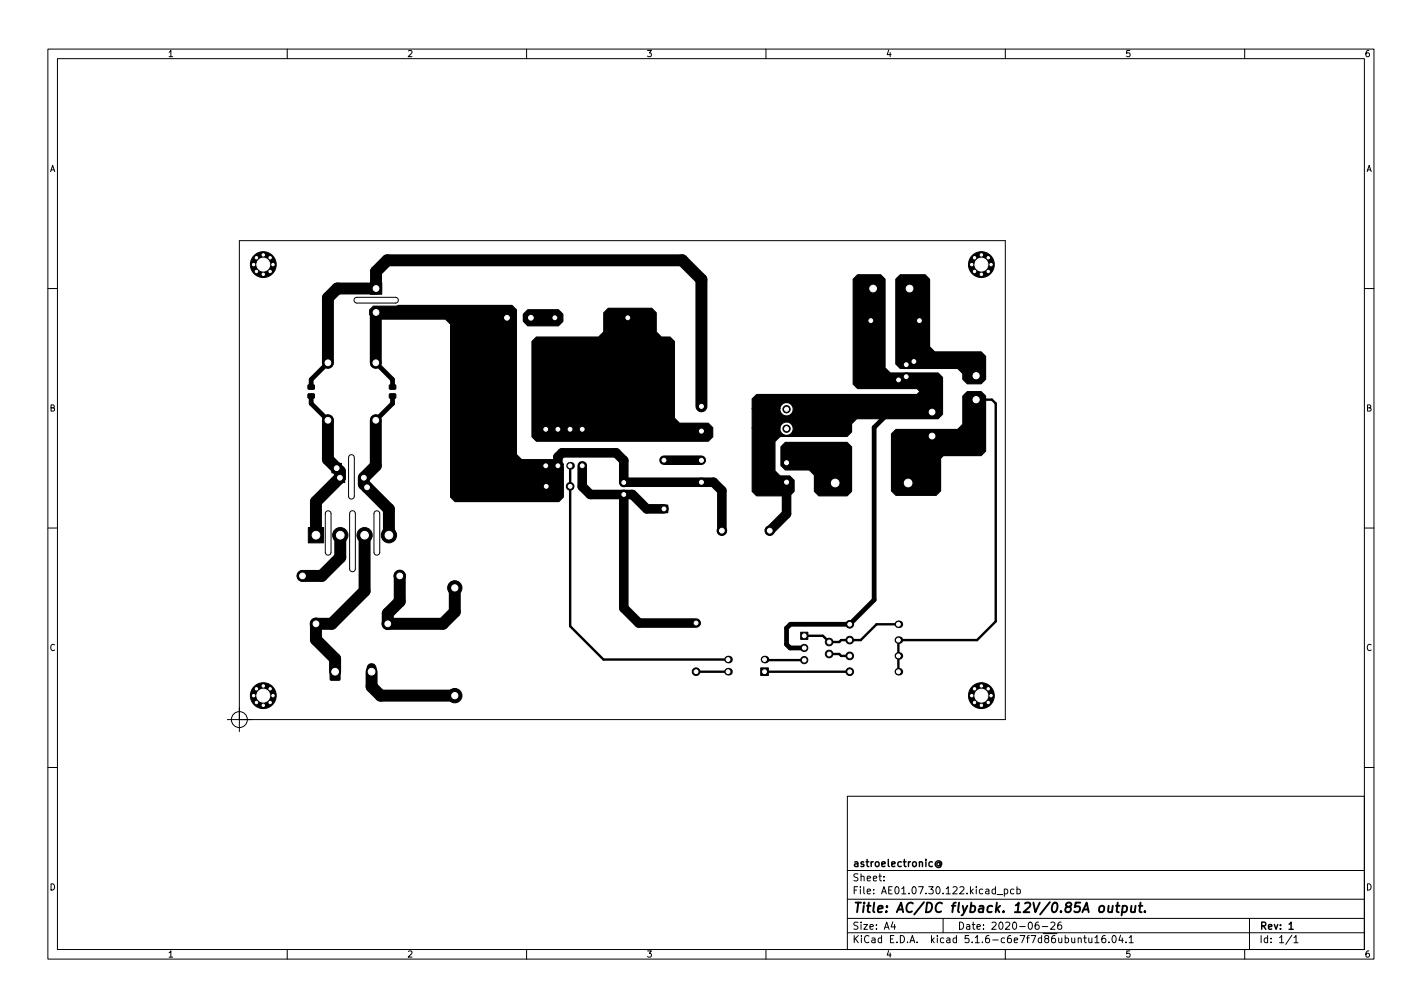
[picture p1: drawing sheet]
<svg xmlns="http://www.w3.org/2000/svg" width="297mm" height="210mm" viewBox="0 0 297 210" stroke-linecap="round" stroke-linejoin="round" font-family="sans-serif">
<defs><g id="words">
<text font-size="2.8" x="178" y="190.6">Title: AC/DC flyback. 12V/0.85A output.</text>
<g font-size="2.1">
<text x="178" y="184">Sheet:</text>
<text x="178" y="181">astroelectronic@</text>
<text x="178" y="186.7">File: AE01.07.30.122.kicad_pcb</text>
<text x="178" y="196.9">KiCad E.D.A. kicad 5.1.6-c6e7f7d86ubuntu16.04.1</text>
<text x="178" y="194.1">Size: A4</text>
<text x="200" y="194.1">Date: 2020-06-26</text>
<text x="263" y="194.1">Rev: 1</text>
<text x="263" y="196.9">Id: 1/1</text>
</g>
<g font-size="1.8">
<text x="35" y="11.9">1</text>
<text x="85" y="11.9">2</text>
<text x="135" y="11.9">3</text>
<text x="185" y="11.9">4</text>
<text x="235" y="11.9">5</text>
<text x="285" y="11.9">6</text>
<text x="10.3" y="35.9">A</text>
<text x="285.3" y="35.9">A</text>
<text x="10.3" y="85.9">B</text>
<text x="285.3" y="85.9">B</text>
<text x="10.3" y="135.9">C</text>
<text x="285.3" y="135.9">C</text>
<text x="10.3" y="185.9">D</text>
<text x="285.3" y="185.9">D</text>
<text x="35" y="199.9">1</text>
<text x="85" y="199.9">2</text>
<text x="135" y="199.9">3</text>
<text x="185" y="199.9">4</text>
<text x="235" y="199.9">5</text>
<text x="285" y="199.9">6</text>
</g>
</g></defs>
<g fill="none" stroke="#000" stroke-width=".21">
<path d="M10 10.2h277v190.1h-277zM12 12.2h273v186.1h-273zM60 10.2v2M110 10.2v2M160 10.2v2M210 10.2v2M260 10.2v2M10 60.2h2M74.1 62.3l.5-.2h8.1l.4 .2 .1 .4-.2 .4-.3 .2h-8.2l-.5-.4zM285 60.2h2M73 95.1l.6-.1 .4 .5v8.2l-.2 .3-.3 .2-.5-.1-.2-.4v-8.2zM10 110.2h2"/>
<path d="M68.1 106.8l.7-.1 .3 .5v8.2l-.1 .3-.4 .2-.4-.1-.2-.4v-8.2zM73.2 106.8l.6-.1 .3 .2 .1 .3v11.6l-.1 .4-.5 .2-.4-.2-.2-.4v-11.6zM78.3 106.8l.6-.1 .4 .5v8.2l-.2 .3-.3 .2-.5-.1-.2-.4v-8.2zM285 110.2h2M47.5 150.2h162.5v-100h-160v102.5M10 160.2h2M177 166.3h108v32h-108zM285 160.2h2M60 198.3v2M110 198.3v2M160 198.3v2M177 194.8h108"/>
<path d="M177 191.8h108M177 187.8h108M177 181.8h108M184.6 183.8v.1M184.6 183v.1M186.5 192.5l-.4 1h1M186.9 193v1M197 191.8v3M208.3 186.8h1.1M209.8 185.7l.4-.1 .3 .3-.1 .7h-.6M209.8 185.6v1.5M210 198.3v2"/>
<path d="M211.8 185.7l-.4-.1-.3 .3 .1 .7h.6M212.4 185.7l.5-.1 .2 .3-.1 .7h-.6M212.4 185.1v1.5M216.9 192.5l-.4 .1a1.01 1.01 0 0 0 0 1.4l.5-.1 .1-.5-.3-.3-.4 .1-.2 .2M217.7 193.5h1.2M219.5 192.7l.6-.2 .3 .5-1 1h1M221.6 192.5l-.4 .1a1.01 1.01 0 0 0 0 1.4l.5-.1 .1-.5-.3-.3h-.3l-.3 .3M225.2 196l.2-.2 .4 .1 .1 .9M226.4 195.8h.5M226.6 195.3v1.3l.3 .2M227.4 195.8l.1 1h.4l.2-.1M228.1 195.8v1"/>
<path d="M228.7 195.8l.4-.5v1.5M228.7 196.8h.9M230.9 195.3l-.5 .1a1.01 1.01 0 0 0 0 1.4l.5-.1 .1-.5-.3-.3-.4 .1-.2 .2M231.6 196.7v.1M232.5 195.4l.1-.1a.8 .8 0 0 1 .6 .8 .8 .8 0 0 1-.6 .7 1 1 0 0 1-.1-1.4zM234.1 195.3l-.4 1h.9M234.4 195.8v1M235.2 196.7v.1M235.9 195.8l.4-.5v1.5M235.9 196.8h.8M260 198.3v2M261 191.8v6.5"/>
<path d="M269.9 195.3l-1.3 1.9M270.3 195.8l.4-.5v1.5M270.3 196.8h.8"/>
<circle cx="50" cy="150.2" r="1.67"/>
</g>
<path d="M196.3 180.2a.36 .36 0 0 0-.5 0 .36 .36 0 0 0 0 .5 .36 .36 0 0 0 .5-.1M196.3 180.1v.5l.2 .1a.64 .64 0 0 0-.4-1 .64 .64 0 0 0-.8 .7 .72 .72 0 0 0 .5 .7 .72 .72 0 0 0 .8-.2M269.3 193l.4-.5v1.5M269.3 194h.8" fill="none" stroke="#000" stroke-width=".3"/>
<path d="M229.8 189.3l.1-.1a.5 .5 0 0 1 .8 .3l-.1 .6-.2 .3a.5 .5 0 0 1-.8-.3zM231.6 189.1l-.1 1.3 .5 .1 .3-.2M232.4 189.1l-.1 1.4M233.1 189.1h.8M233.5 188.5l-.2 1.7v.2l.4 .1M234.5 189.2h.8l.1 .3v.6a.66 .66 0 0 1-1 .3M234.5 189.1l-.2 2M236.3 189.1v1.3l.5 .1 .3-.2M237.2 189.1l-.2 1.4M237.9 189.1h.7M238.2 188.5l-.2 1.7 .1 .2 .4 .1M239.2 190.3l-.1 .2" fill="none" stroke="#000" stroke-width=".4"/>
<g fill="#000" stroke="#000" stroke-width=".21">
<path d="M77.4 59h2.3v2.4h-2.3zM189 58.5l1.8-.1 .2 .2v3.2l-.1 .2h-1.7l-.2-.1zM188.5 75.3h1.6v1.6h-1.6zM190.1 74.7h1.6v1.6h-1.6zM64.4 82.3l1.2-.1 .1 .9h-1.3zM64.4 80.4h1.2l.1 .8-1.3 .1zM69.3 96.7h2v2h-2zM81.4 82.3l1.2-.1 .1 .9h-1.3zM81.4 80.4h1.2l.1 .8-1.3 .1zM113.2 96.4h1.6v1.6h-1.6zM188.1 99.2h3.2v3.2h-3.2zM193.5 89.8h2.4v2.4h-2.4z"/>
<path d="M64.4 110.1h3.2v3.2h-3.2zM70 98.7h2v2h-2zM129.5 102.4h1.6v1.6h-1.6zM137.9 105.4h1.6v1.6h-1.6zM69 138.5l1.8-.1 .2 .2v3.2l-.1 .2h-1.7l-.2-.1zM158.9 139.4h1.6v1.6h-1.6zM167.3 132h1.4v1.5h-1.4z"/>
<circle cx="53" cy="55.2" r=".4"/>
<circle cx="53.6" cy="53.8" r=".4"/>
<circle cx="53.6" cy="56.7" r=".4"/>
<circle cx="55" cy="55.2" r="2.7"/>
<circle cx="55" cy="57.3" r=".4"/>
<circle cx="55" cy="53.2" r=".4"/>
<circle cx="56.4" cy="56.7" r=".4"/>
<circle cx="56.4" cy="53.8" r=".4"/>
<circle cx="57" cy="55.2" r=".4"/>
<circle cx="203" cy="55.2" r=".4"/>
<circle cx="203.6" cy="53.8" r=".4"/>
<circle cx="203.6" cy="56.7" r=".4"/>
<circle cx="205" cy="55.2" r="2.7"/>
<circle cx="205" cy="53.2" r=".4"/>
<circle cx="205" cy="57.3" r=".4"/>
<circle cx="206.4" cy="56.7" r=".4"/>
<circle cx="206.4" cy="53.8" r=".4"/>
<circle cx="207" cy="55.2" r=".4"/>
<circle cx="68.5" cy="75.7" r="1.1"/>
<circle cx="78.5" cy="75.7" r="1.1"/>
<circle cx="78.6" cy="65.2" r="1.2"/>
<circle cx="105.9" cy="66.3" r="1"/>
<circle cx="110.9" cy="66.3" r="1"/>
<circle cx="115.9" cy="66.3" r=".8"/>
<circle cx="181.9" cy="66.9" r=".8"/>
<circle cx="187.7" cy="79.3" r=".8"/>
<circle cx="189.3" cy="78.6" r=".8"/>
<circle cx="203.9" cy="78.4" r="1.3"/>
<circle cx="68.5" cy="87.7" r="1.1"/>
<circle cx="76" cy="99.7" r="1"/>
<circle cx="78.5" cy="87.7" r="1.1"/>
<circle cx="146.5" cy="96.1" r=".76"/>
<circle cx="146.5" cy="84.8" r=".76"/>
<circle cx="146.5" cy="90" r=".76"/>
<circle cx="164.3" cy="85.4" r=".76"/>
<circle cx="164.3" cy="89.5" r=".76"/>
<circle cx="164.3" cy="96.6" r=".76"/>
<circle cx="194.7" cy="86" r="1.2"/>
<circle cx="203.9" cy="83.4" r="1.3"/>
<circle cx="71.1" cy="111.7" r="1.6"/>
<circle cx="76.2" cy="111.7" r="1.6"/>
<circle cx="76.7" cy="101.7" r="1"/>
<circle cx="81.2" cy="111.7" r="1.6"/>
<circle cx="114.1" cy="101.5" r=".8"/>
<circle cx="119.1" cy="101.5" r=".8"/>
<circle cx="130.3" cy="100.7" r=".8"/>
<circle cx="146.5" cy="100.7" r=".76"/>
<circle cx="150.8" cy="110.8" r="1"/>
<circle cx="160.8" cy="110.8" r="1"/>
<circle cx="164.3" cy="100.7" r=".76"/>
<circle cx="66" cy="130.2" r="1.2"/>
<circle cx="81" cy="130.2" r="1.2"/>
<circle cx="83.5" cy="120.2" r="1.2"/>
<circle cx="95" cy="122.7" r="1.5"/>
<circle cx="168" cy="137.8" r=".75"/>
<circle cx="168" cy="135.3" r=".75"/>
<circle cx="173.2" cy="136.5" r=".8"/>
<circle cx="173.2" cy="134" r=".8"/>
<circle cx="177.5" cy="133.6" r=".8"/>
<circle cx="177.5" cy="130.3" r=".8"/>
<circle cx="177.5" cy="136.9" r=".8"/>
<circle cx="53" cy="145.2" r=".4"/>
<circle cx="53.6" cy="146.7" r=".4"/>
<circle cx="53.6" cy="143.8" r=".4"/>
<circle cx="55" cy="145.2" r="2.7"/>
<circle cx="55" cy="147.3" r=".4"/>
<circle cx="55" cy="143.2" r=".4"/>
<circle cx="56.4" cy="146.7" r=".4"/>
<circle cx="56.4" cy="143.8" r=".4"/>
<circle cx="57" cy="145.2" r=".4"/>
<circle cx="95" cy="145.2" r="1.5"/>
<circle cx="145.4" cy="140.2" r=".8"/>
<circle cx="177.5" cy="140.2" r=".8"/>
<circle cx="203" cy="145.2" r=".4"/>
<circle cx="203.6" cy="146.7" r=".4"/>
<circle cx="203.6" cy="143.8" r=".4"/>
<circle cx="205" cy="145.2" r="2.7"/>
<circle cx="205" cy="147.3" r=".4"/>
<circle cx="205" cy="143.2" r=".4"/>
<circle cx="206.4" cy="146.7" r=".4"/>
<circle cx="206.4" cy="143.8" r=".4"/>
<circle cx="207" cy="145.2" r=".4"/>
</g>
<path d="M182.4 59.5v1.5M77.6 139.5v1.5" fill="none" stroke="#000" stroke-width="2.1"/>
<g fill="#000">
<circle cx="131.1" cy="66.3" r=".8"/>
<circle cx="192.1" cy="66.9" r=".8"/>
<circle cx="114" cy="89.6" r=".8"/>
<circle cx="116.5" cy="97.2" r=".8"/>
<circle cx="116.5" cy="89.6" r=".8"/>
<circle cx="119.1" cy="97.2" r=".8"/>
<circle cx="119.1" cy="89.6" r=".8"/>
<circle cx="121.6" cy="97.2" r=".8"/>
<circle cx="121.6" cy="89.6" r=".8"/>
<circle cx="138.7" cy="96.1" r=".8"/>
<circle cx="174.5" cy="100.8" r="1.6"/>
<circle cx="63.2" cy="120.2" r="1.2"/>
<circle cx="145.4" cy="130.1" r=".8"/>
<circle cx="152.1" cy="137.7" r=".8"/>
<circle cx="159.7" cy="137.7" r=".8"/>
<circle cx="187.7" cy="133.6" r=".8"/>
<circle cx="187.7" cy="130.3" r=".8"/>
<circle cx="187.7" cy="136.9" r=".8"/>
<circle cx="152.1" cy="140.2" r=".8"/>
<circle cx="187.7" cy="140.2" r=".8"/>
</g>
<path d="M68.5 75.7l-3.5 3.5v1.6M78.5 75.7l3.5 3.5v1.6M65 82.7v1.5l3.5 3.5M82 82.7v1.5l-3.5 3.5M146.5 96.1h.1M194.7 86h-8.9l-3.2 3.2v36l-5.1 5.1h-12.4l-.8 .8v3.4l.7 .8h3M130.4 100.7h-.1" fill="none" stroke="#000" stroke-width="1"/>
<path d="M116.5 97.2v-1.8l.9-.9h11.3l1.6 1.6v4.6M121.6 97.2v4.4l1.7 1.6h8.8l3 3h3.6M138.7 96.1h7.8M130.3 103.2v23.7l3.1 3.2h12M130.4 100.7h18.6l1.8 1.7v8.4M164.3 100.7v6.6l-3.5 3.5" fill="none" stroke="#000" stroke-width="2"/>
<path d="M68.5 75.7v-13.5l1.9-2h8.2v-3.5l2.3-2.4h61.6l4 4.1v26.4M78.6 65.2l-.1 10.5M68.5 87.7v8.2l2.5 2.5v1.3l-5 5v7M78.5 87.7v9.5l-2.5 2.5v1.4l5.2 5.2v5.4M71.1 111.7v4.7l-3.9 3.8h-4M76.2 111.7v11.7l-6.9 6.8h-3.3v3.3l4 4v2.7M83.5 120.2v5.4l-2.5 2.5v2.1h11.5l2.5-2.5v-5M77.6 140.2v3.2l1.9 1.8h15.5" fill="none" stroke="#000" stroke-width="2.5"/>
<path d="M119.1 97.2v33.5l7 7h26M203.9 83.4h3.3l.8 .8v45.5l-3.9 3.9h-16.4v6.6M159.7 137.7l.1 .1h8.2M173.2 136.5h2.1l.4 .4h1.8M187.7 130.3h-4.6l-3.3 3.3h-4.1l-.4 .4h-2.1l-1.3-1.3h-3.9M145.4 140.2h6.7M159.7 140.2h17.8" fill="none" stroke="#000" stroke-width=".5"/>
<path d="M179.2 57.4h4.7l1 .9v18.5l1.1 1.1h9.9l1 .9v7.7l-1 .9h-16.9l-1.1 1.1v1.7l-1 .9h-13.9l-1.1 1.1v6.1l1.1 1.1h1.9l1 .9v2.3l-1 .9h-6.8l-1-.9v-13.2h5.8a1.4 1.4 0 0 0 1.9 1.4 1.4 1.4 0 0 0 .5-2.3 1.4 1.4 0 0 0-2.3 .6l-.1 .3h-5.8v-4.1h5.8a1.4 1.4 0 0 0 1.9 1.5 1.4 1.4 0 0 0 .5-2.4 1.4 1.4 0 0 0-2.3 .6l-.1 .3h-5.8v-2l1-.9h33.4l.6-.6-.6-.7h-12.3l-1-.9v-21.9zM187.1 58.3l1-.9h5.1l1 .9v14.1l1.1 1.1h9.6l1 .9v4.8l-1 .9h-2.8l-1-.9v-1.2l-1.1-1.1h-11.9l-1-.9zM77.2 64.7l.8-.8h4.6l.6-.1h23.7l1 .9v30.2l1.1 1.1h7.7l1 .9v6.9l-1 .9h-21.6l-1-.9v-36.1l-1.1-1.1h-14.8l-1-.9zM109.3 65.6l1-.9h6.3l1 .9v1.5l-1 .9h-6.3l-1-.9zM111.1 71.3l1-.9h12.9l1.1-1.1v-4l1-.9h9l1 .9v4l1.1 1.1h1.7l1 .9v16l1.1 1.1h5.9l1 .9v1.9l-1 .9h-35.8l-1-.9zM163.1 93.3l1-.9h12.8l1 .9v9.3l-1 .9h-5.8l-1-.9v-3.4l-1-1.1h-5l-1-.9zM186.2 90.6l1-.9h12.8l1.1-1.1v-5.9l1-.9h2.8l1 .9v11.5l-1 .9-7.9 .1-.5 .5v6.8l-1 .9h-8.3l-1-.9z" fill="#000" stroke="#000" stroke-width=".25"/>
<g fill="#fff" stroke="#fff" stroke-width=".21">
<circle cx="70" cy="140.2" r=".7"/>
<circle cx="77.6" cy="140.2" r=".7"/>
<circle cx="182.4" cy="60.2" r=".7"/>
<circle cx="190" cy="60.2" r=".7"/>
<circle cx="56.4" cy="143.8" r=".25"/>
<circle cx="55" cy="143.2" r=".25"/>
<circle cx="53.6" cy="143.8" r=".25"/>
<circle cx="53" cy="145.2" r=".25"/>
<circle cx="53.6" cy="146.7" r=".25"/>
<circle cx="55" cy="147.3" r=".25"/>
<circle cx="56.4" cy="146.7" r=".25"/>
<circle cx="57" cy="145.2" r=".25"/>
<circle cx="55" cy="145.2" r="1.35"/>
<circle cx="55" cy="55.2" r="1.35"/>
<circle cx="57" cy="55.2" r=".25"/>
<circle cx="56.4" cy="56.7" r=".25"/>
<circle cx="55" cy="57.3" r=".25"/>
<circle cx="53.6" cy="56.7" r=".25"/>
<circle cx="53" cy="55.2" r=".25"/>
<circle cx="53.6" cy="53.8" r=".25"/>
<circle cx="55" cy="53.2" r=".25"/>
<circle cx="56.4" cy="53.8" r=".25"/>
<circle cx="206.4" cy="53.8" r=".25"/>
<circle cx="205" cy="53.2" r=".25"/>
<circle cx="203.6" cy="53.8" r=".25"/>
<circle cx="203" cy="55.2" r=".25"/>
<circle cx="203.6" cy="56.7" r=".25"/>
<circle cx="205" cy="57.3" r=".25"/>
<circle cx="206.4" cy="56.7" r=".25"/>
<circle cx="207" cy="55.2" r=".25"/>
<circle cx="205" cy="55.2" r="1.35"/>
<circle cx="205" cy="145.2" r="1.35"/>
<circle cx="207" cy="145.2" r=".25"/>
<circle cx="206.4" cy="146.7" r=".25"/>
<circle cx="205" cy="147.3" r=".25"/>
<circle cx="203.6" cy="146.7" r=".25"/>
<circle cx="203" cy="145.2" r=".25"/>
<circle cx="203.6" cy="143.8" r=".25"/>
<circle cx="205" cy="143.2" r=".25"/>
<circle cx="206.4" cy="143.8" r=".25"/>
<circle cx="81" cy="130.2" r=".6"/>
<circle cx="66" cy="130.2" r=".6"/>
<circle cx="81.2" cy="111.7" r=".8"/>
<circle cx="76.2" cy="111.7" r=".8"/>
<circle cx="71.1" cy="111.7" r=".8"/>
<circle cx="66" cy="111.7" r=".8"/>
<circle cx="95" cy="145.2" r=".65"/>
<circle cx="95" cy="122.7" r=".65"/>
<circle cx="95" cy="134" r="1.35"/>
<circle cx="78.5" cy="87.7" r=".6"/>
<circle cx="78.5" cy="75.7" r=".6"/>
<circle cx="68.5" cy="75.7" r=".6"/>
<circle cx="68.5" cy="87.7" r=".6"/>
<circle cx="83.5" cy="120.2" r=".6"/>
<circle cx="63.2" cy="120.2" r=".6"/>
<circle cx="146.5" cy="84.8" r=".42"/>
<circle cx="146.5" cy="90" r=".42"/>
<circle cx="146.5" cy="96.1" r=".42"/>
<circle cx="146.5" cy="100.7" r=".42"/>
<circle cx="164.3" cy="85.4" r=".42"/>
<circle cx="164.3" cy="96.6" r=".42"/>
<circle cx="164.3" cy="89.5" r=".42"/>
<circle cx="164.3" cy="100.7" r=".42"/>
<circle cx="114" cy="97.2" r=".4"/>
<circle cx="121.6" cy="89.6" r=".4"/>
<circle cx="116.5" cy="97.2" r=".4"/>
<circle cx="119.1" cy="89.6" r=".4"/>
<circle cx="119.1" cy="97.2" r=".4"/>
<circle cx="116.5" cy="89.6" r=".4"/>
<circle cx="121.6" cy="97.2" r=".4"/>
<circle cx="114" cy="89.6" r=".4"/>
<circle cx="159.7" cy="140.2" r=".4"/>
<circle cx="152.1" cy="137.7" r=".4"/>
<circle cx="159.7" cy="137.7" r=".4"/>
<circle cx="152.1" cy="140.2" r=".4"/>
<circle cx="71" cy="99.7" r=".5"/>
<circle cx="76" cy="99.7" r=".5"/>
<circle cx="70.3" cy="97.7" r=".5"/>
<circle cx="76.7" cy="101.7" r=".5"/>
<circle cx="78.5" cy="60.2" r=".6"/>
<circle cx="78.5" cy="65.2" r=".6"/>
<circle cx="138.7" cy="106.2" r=".4"/>
<circle cx="138.7" cy="96.1" r=".4"/>
<circle cx="115.9" cy="66.3" r=".4"/>
<circle cx="131.1" cy="66.3" r=".4"/>
<circle cx="105.9" cy="66.3" r=".5"/>
<circle cx="110.9" cy="66.3" r=".5"/>
<circle cx="130.3" cy="103.2" r=".4"/>
<circle cx="130.3" cy="100.7" r=".4"/>
<circle cx="145.4" cy="140.2" r=".4"/>
<circle cx="145.4" cy="130.1" r=".4"/>
<circle cx="177.5" cy="140.2" r=".4"/>
<circle cx="187.7" cy="140.2" r=".4"/>
<circle cx="177.5" cy="136.9" r=".4"/>
<circle cx="187.7" cy="136.9" r=".4"/>
<circle cx="181.9" cy="66.9" r=".4"/>
<circle cx="192.1" cy="66.9" r=".4"/>
<circle cx="177.5" cy="133.6" r=".4"/>
<circle cx="187.7" cy="133.6" r=".4"/>
<circle cx="187.7" cy="130.3" r=".4"/>
<circle cx="177.5" cy="130.3" r=".4"/>
<circle cx="168" cy="135.3" r=".4"/>
<circle cx="168" cy="137.8" r=".4"/>
<circle cx="168" cy="132.7" r=".4"/>
<circle cx="119.1" cy="101.5" r=".4"/>
<circle cx="114.1" cy="101.5" r=".4"/>
<circle cx="189.7" cy="100.8" r=".8"/>
<circle cx="174.5" cy="100.8" r=".8"/>
<circle cx="194.7" cy="91" r=".6"/>
<circle cx="194.7" cy="86" r=".6"/>
<circle cx="189.3" cy="76.1" r=".4"/>
<circle cx="189.3" cy="78.6" r=".4"/>
<circle cx="190.9" cy="75.5" r=".4"/>
<circle cx="187.7" cy="79.3" r=".4"/>
<circle cx="203.9" cy="83.4" r=".65"/>
<circle cx="203.9" cy="78.4" r=".65"/>
<circle cx="173.2" cy="136.5" r=".4"/>
<circle cx="173.2" cy="134" r=".4"/>
<circle cx="160.8" cy="110.8" r=".5"/>
<circle cx="150.8" cy="110.8" r=".5"/>
</g>
<use href="#words"/>
</svg>
